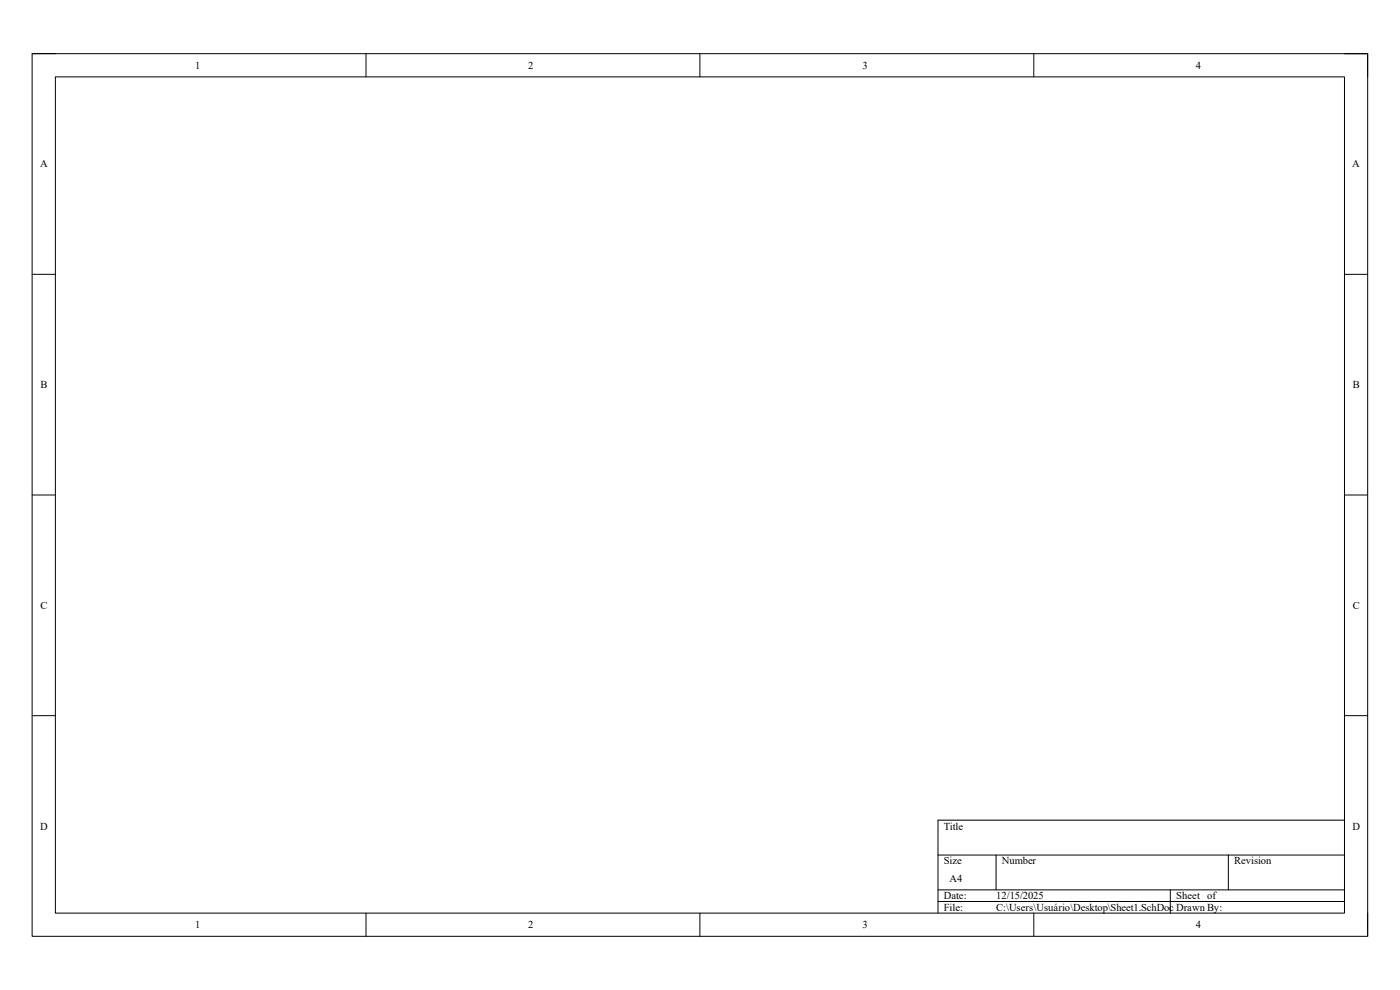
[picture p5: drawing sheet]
<svg xmlns="http://www.w3.org/2000/svg" width="297mm" height="210mm" viewBox="0 0 297 210" stroke-linecap="round" stroke-linejoin="round" font-family="sans-serif">
<defs><g id="words">
<g font-size="2.2">
<text x="41.4" y="14.6">1</text>
<text x="112.1" y="14.6">2</text>
<text x="183" y="14.6">3</text>
<text x="253.7" y="14.6">4</text>
<text x="8.5" y="35.5">A</text>
<text x="286.9" y="35.5">A</text>
<text x="8.6" y="82.3">B</text>
<text x="287" y="82.3">B</text>
<text x="8.6" y="129.2">C</text>
<text x="287" y="129.2">C</text>
<text x="8.5" y="176">D</text>
<text x="200.2" y="176">Title</text>
<text x="286.9" y="176">D</text>
<text x="200.2" y="183.3">Size</text>
<text x="212.6" y="183.3">Number</text>
<text x="261.8" y="183.3">Revision</text>
<text x="200.2" y="190.8">Date:</text>
<text x="201.5" y="187.1">A4</text>
<text x="211.3" y="190.8">12/15/2025</text>
<text x="249.5" y="190.8">Sheet of</text>
<text x="41.4" y="196.9">1</text>
<text x="112.1" y="196.9">2</text>
<text x="183" y="196.9">3</text>
<text x="200.2" y="193.2">File:</text>
<text x="211.3" y="193.2">C:\Users\Usuário\Desktop\Sheet1.SchDoc Drawn By:</text>
<text x="253.7" y="196.9">4</text>
</g>
</g></defs>
<path d="M6.8 11.4h283.4v187.2h-283.4z" fill="none" stroke="#000" stroke-width=".21"/>
<path d="M11.7 16.3h273.5v177.4h-273.5z" fill-rule="evenodd" fill="#fff"/>
<g fill="none" stroke="#000" stroke-width=".21">
<path d="M6.8 11.4h4.9M11.7 16.3h273.5v177.4h-273.5zM77.6 11.4v4.9M148.5 11.4v4.9M219.3 11.4v4.9M285.2 11.4h5v4.9M6.8 58.2h4.9M285.2 58.2h5M6.8 105h4.9M285.2 105h5M6.8 151.8h4.9M285.2 151.8h5"/>
<path d="M285.2 174h-86.2v19.7M77.6 193.7v4.9M148.5 193.7v4.9M199 181.4h86.2M199 188.8h86.2M199 191.2h86.2M211.3 181.4v7.4M219.3 193.7v4.9M248.3 188.8v4.9M260.6 181.4v7.4M290.2 193.7v4.9"/>
</g>
<use href="#words"/>
</svg>
